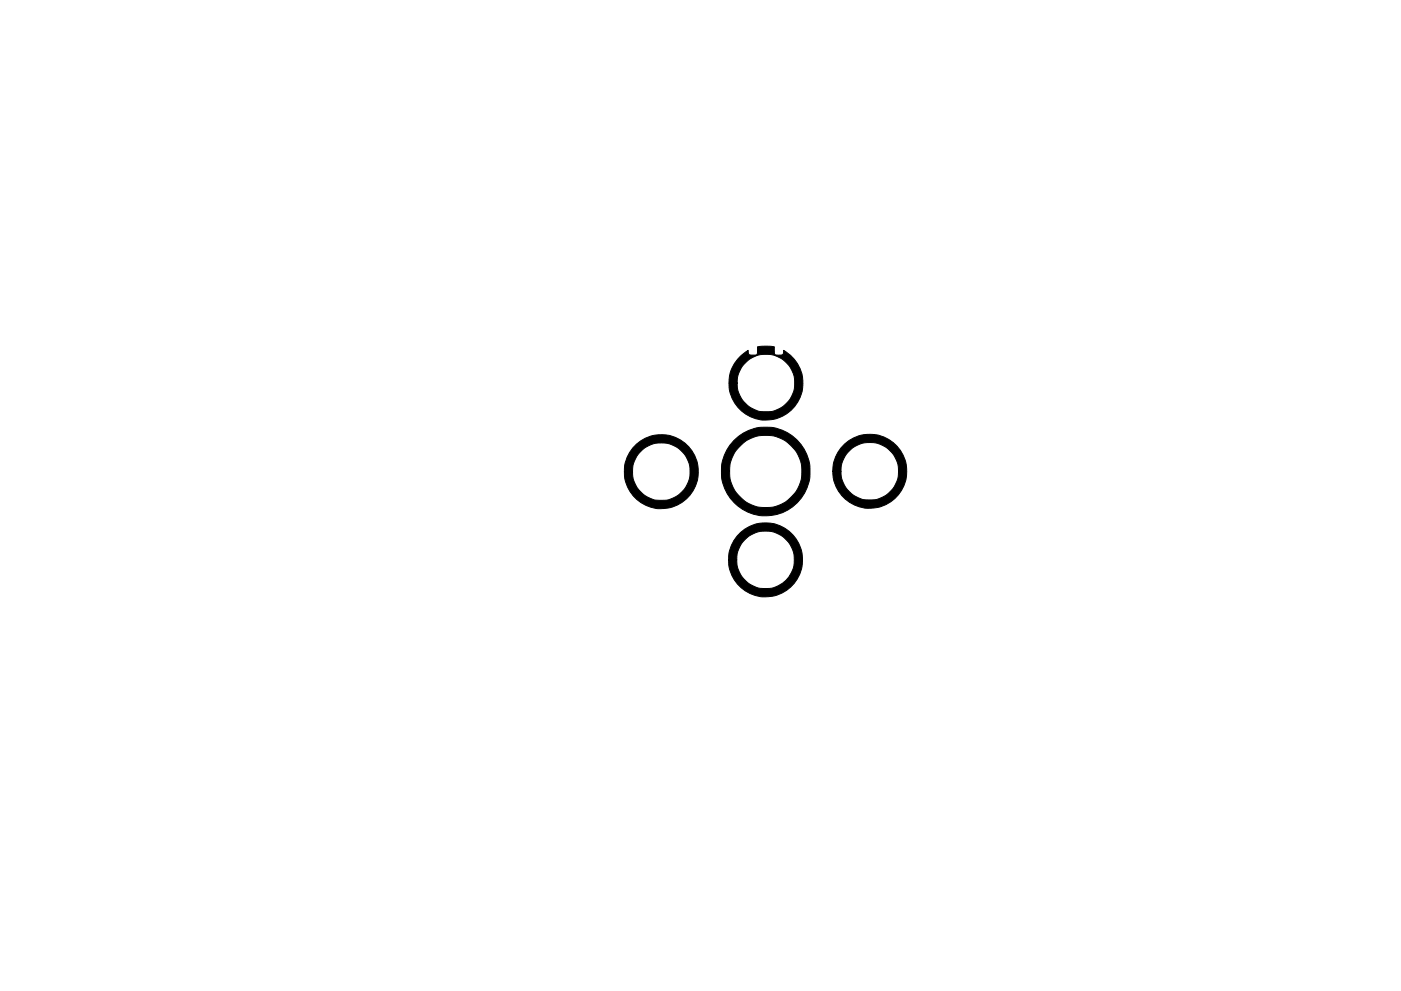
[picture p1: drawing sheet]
<svg xmlns="http://www.w3.org/2000/svg" width="297mm" height="210mm" viewBox="0 0 297 210" stroke-linecap="round" stroke-linejoin="round" font-family="sans-serif">
<path d="M157.1 75.4l1.5-1.1a.76 .76 0 0 0 .2 .9 .76 .76 0 0 0 .8 .1h.7a.76 .76 0 0 0 .3-.9v-.8l1.7-.2 1.9 .2v1.5a1.65 1.65 0 0 0 1.8 .1l.2-.9a7.9 7.9 0 0 1 .3 13.7 7.9 7.9 0 0 1-11.9-6.7h1.7a6.1 6.1 0 0 0 8.4 5.6 6.1 6.1 0 0 0 2.2-9.9 6.1 6.1 0 0 0-10 1.6l-.5 1.4-.1 1.3h-1.7a7.5 7.5 0 0 1 2.5-5.9zM134.9 94.3a7.9 7.9 0 0 1 12.2 2 7.9 7.9 0 0 1-4.9 11.3 7.9 7.9 0 0 1-9.8-7.5h1.7a6.1 6.1 0 0 0 8.4 5.6 6.1 6.1 0 0 0 2.2-9.9 6.1 6.1 0 0 0-10 1.6l-.5 1.4-.1 1.3h-1.7a7.2 7.2 0 0 1 2.5-5.8zM155.7 93.4a9.4 9.4 0 0 1 14.8 1.9 9.4 9.4 0 0 1-5.7 13.8 9.4 9.4 0 0 1-11.8-9.2h1.7a7.7 7.7 0 0 0 9.9 7.5 7.7 7.7 0 0 0 4.1-11.7 7.7 7.7 0 0 0-12.3-.5 7.2 7.2 0 0 0-1.7 4.7h-1.7v-.4a8.7 8.7 0 0 1 2.7-6.1zM179.1 94.2a7.9 7.9 0 0 1 12.2 2 7.9 7.9 0 0 1-4.9 11.4 7.9 7.9 0 0 1-9.8-7.6h1.7a6.1 6.1 0 0 0 8.4 5.6 6.1 6.1 0 0 0 2.2-9.8 6.1 6.1 0 0 0-10 1.5l-.5 1.4-.1 1.3h-1.7a7.4 7.4 0 0 1 2.5-5.8zM157 113a7.9 7.9 0 0 1 12.2 2 7.9 7.9 0 0 1-4.9 11.4 7.9 7.9 0 0 1-9.8-7.6h1.7a6.1 6.1 0 0 0 7.9 5.8 6.1 6.1 0 0 0 3.3-9.2 6.1 6.1 0 0 0-9.8-.6 5.8 5.8 0 0 0-1.4 4h-1.7a7.2 7.2 0 0 1 2.5-5.8z" fill="#000" stroke="#000" stroke-width=".21"/>
</svg>
